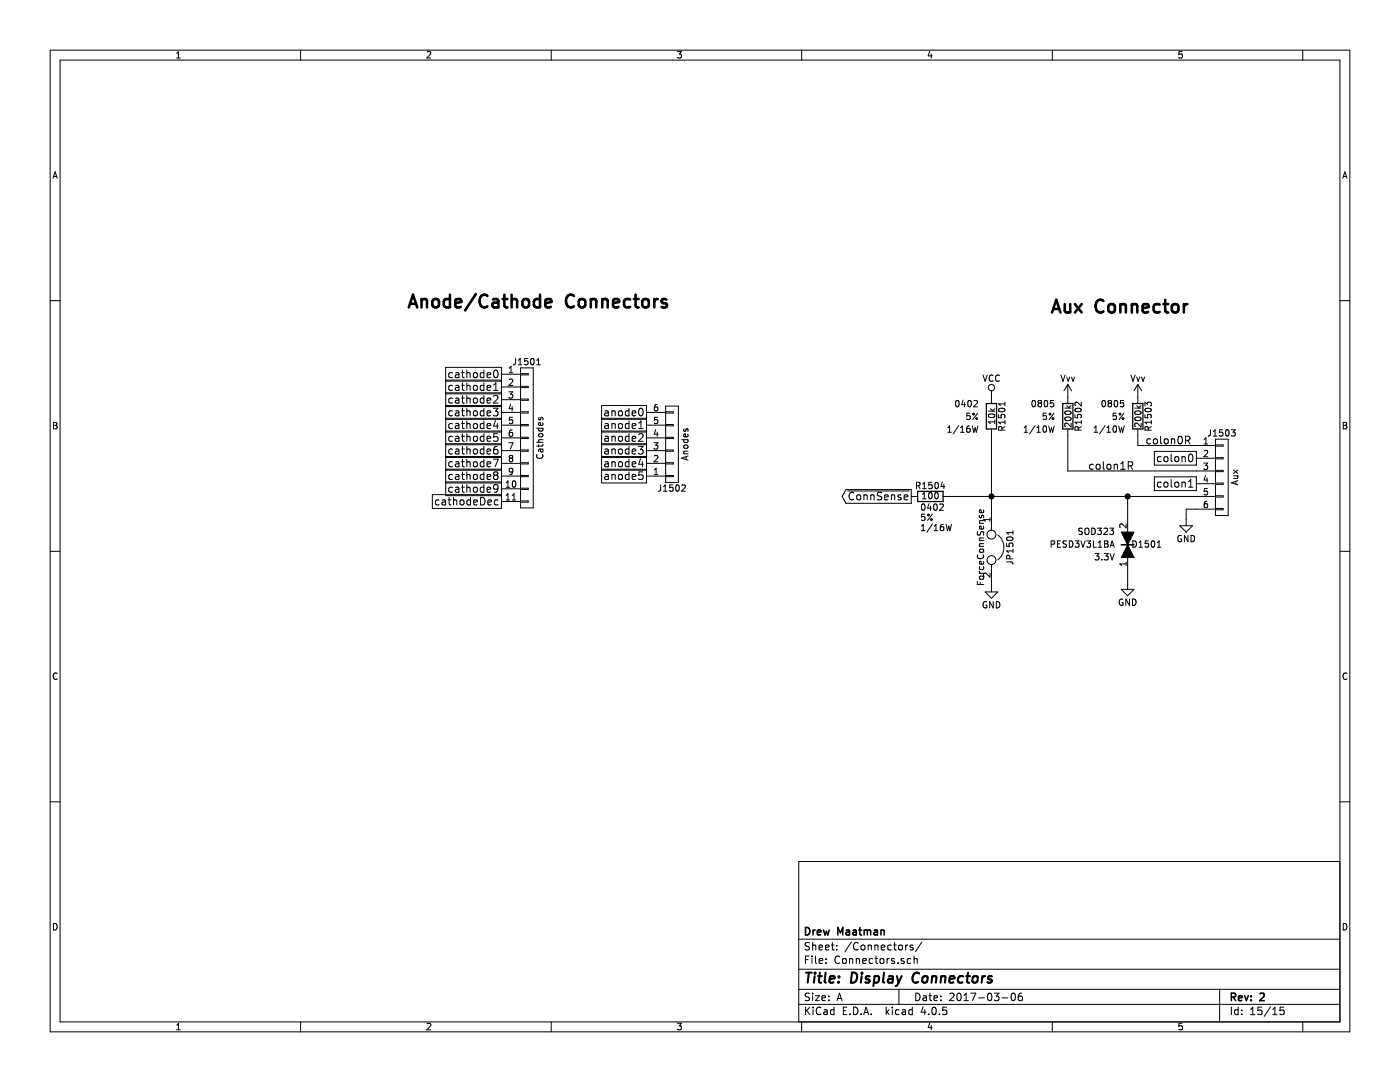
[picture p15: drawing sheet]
<svg xmlns="http://www.w3.org/2000/svg" width="279mm" height="216mm" viewBox="0 0 279 216" stroke-linecap="round" stroke-linejoin="round" font-family="sans-serif">
<g fill="none" stroke="#000" stroke-width=".2">
<path d="M10 10h259.4v195.9h-259.4zM12 12h255.4v191.9h-255.4zM35.3 11.6h.7M35.3 10.6l.3-.3v1.3M60 10v2M85.2 10.4l.5-.1 .3 .3-.8 1h.8M110 10v2M135.2 10.3h.8l-.4 .5h.3l.1 .2-.1 .5-.2 .1-.5-.1M160 10v2M185.5 10.2l-.3 1h.8M185.9 10.7v.9M210 10v2"/>
<path d="M235.9 10.3h-.6v.6l.1-.1h.5l.1 .5-.3 .3-.4-.1M260 10v2M10.6 35.6l.4-1.3 .4 1.3M10.7 35.2h.6M268 35.6l.4-1.3 .4 1.3M268.1 35.2h.6M10 60h2M267.4 60h2M89 76h11.1M89 78.4h11.1M89 75.8h11.1M89 78.6h11.1"/>
<path d="M90.3 74.4l-.4-.1-.3 .4v.4l.1 .2h.6M90.3 77l-.4-.1-.3 .3v.4l.1 .2h.6M90.3 79.5l-.4-.1-.3 .3v.5l.1 .2h.6M90.9 74.4h.6l.1 1M90.9 77h.6l.1 .9M90.9 79.5h.6l.1 .9M91.6 74.7l-.5 .1a.3 .3 0 0 0-.3 .3 .3 .3 0 0 0 .3 .3l.5-.1M91.6 77.2l-.5 .1a.3 .3 0 0 0-.3 .3 .3 .3 0 0 0 .3 .3l.5-.1M91.6 79.8l-.5 .1a.3 .3 0 0 0-.3 .2 .3 .3 0 0 0 .3 .3h.5M92.1 74.3h.6M92.1 79.4h.6M92.1 76.9h.6"/>
<path d="M92.3 73.8v1.4l.4 .2M92.3 76.4v1.3l.4 .2M92.3 78.9v1.3l.4 .2M93.2 74.5v-.1a.36 .36 0 0 1 .6 .2v.8M93.2 73.8v1.6M93.2 76.4v1.5M93.2 78.9v1.5M93.2 77a.36 .36 0 0 1 .6 .1v.8M93.2 79.6v-.1a.36 .36 0 0 1 .6 .2v.7M94.5 74.5l.3-.2 .4 .2 .1 .6-.2 .2-.3 .1-.3-.2zM94.5 77l.3-.1 .4 .1 .1 .6-.2 .2-.3 .1-.3-.2zM94.5 79.6l.3-.2 .4 .2 .1 .6-.2 .2h-.3l-.3-.1z"/>
<path d="M96.6 74.4l-.5-.1-.3 .4v.4l.2 .2h.6M96.6 77l-.5-.1-.3 .3v.4l.2 .2h.6M96.6 73.8v1.6M96.6 76.4v1.5M96.6 78.9v1.5M96.6 79.5l-.5-.1-.3 .3v.5l.2 .2h.6M97.2 74.9l.7-.2v-.3l-.5-.1-.2 .3 .1 .7h.6M97.2 77.4l.7-.2v-.2l-.5-.1-.2 .2 .1 .7h.6M97.2 79.9l.7-.1v-.3l-.5-.1-.2 .3 .1 .7h.6M98.5 79.1l.6-.2 .3 .4-.9 1.1h.9M98.5 77.9h.9M98.5 76.8l.5-.4v1.5"/>
<path d="M98.7 74l.2-.2a.81 .81 0 0 1 .5 .8 .81 .81 0 0 1-.5 .8l-.2-.2-.2-.4zM100.1 74.7h3.8M100.1 77.2h3.8M100.1 79.8h3.8M101.5 78.2h.8l-.4 .5 .4 .1v.5l-.2 .2-.6-.2M101.6 73.5l.4-.4v1.3M101.6 74.4h.7M101.6 75.7l.5-.1 .2 .4-.8 .9h.8M102.9 71.5l-.1 1.1-.4 .2M103.5 71.9l.3-.4v1.3M103.5 72.8h.7M103.9 74.5h1.5v.3h-1.5"/>
<path d="M103.9 79.6h1.5v.3h-1.5M103.9 77.1h1.5v.2h-1.5M103.9 73.4h2.5v27.9h-2.5zM105.3 71.5h-.6v.6l.2-.1 .4 .1v.6l-.1 .1-.5-.1M106 71.6l.2-.1a.67 .67 0 0 1 .4 .7 .67 .67 0 0 1-.4 .6l-.3-.5zM107.1 72.8h.7M107.1 71.9l.4-.4v1.3M192.2 79.8l-.3 .9h.8M196.2 74.8l.4 1.3 .4-1.3M197.9 78v2.5M198.2 74.9a.61 .61 0 0 0-.8 .5 .61 .61 0 0 0 .5 .7l.3-.1M199.4 74.9a.61 .61 0 0 0-.8 .5 .61 .61 0 0 0 .6 .7l.2-.1"/>
<path d="M210.3 79.9h-.6l-.1 .6 .2-.1 .5 .1v.6l-.2 .1-.5-.1M211.7 74.8l.4 1.3 .5-1.3M212.9 75.2l.3 .9 .3-.9M213.1 76.7v3.8M213.1 76.7l-.8 1.3M213.1 76.7l.8 1.3M213.8 75.2l.3 .9 .4-.9M224.2 79.9h-.6v.6l.1-.1 .5 .1v.6l-.1 .1-.5-.1M225.7 74.8l.4 1.3 .4-1.3M226.8 75.2l.4 .9 .3-.9M227.1 76.7l-.8 1.3M227.1 76.7v3.8"/>
<path d="M227.1 76.7l.7 1.3M227.8 75.2l.3 .9 .3-.9M10.7 84.9h.4M10.7 84.3h.4l.3 .2-.3 .4 .3 .2-.2 .5h-.5zM87.6 99.8l-.4-.1-.3 .4v.4l.1 .2h.6M88.3 99.8h.5l.1 1M89 81.1h11.1M89 83.5h11.1M89 86.2h11.1M89 88.5h11.1M89 91.3h11.1M89 80.9h11.1"/>
<path d="M89 83.7h11.1M89 86h11.1M89 88.7h11.1M89 91.1h11.1M89 93.8h11.1M89 93.6h11.1M89 96.4h11.1M89 96.2h11.1M89.4 99.7h.6M89.6 99.2v1.4l.4 .2M90.3 82h-.4l-.3 .3v.4l.1 .2h.6M90.3 84.6l-.4-.1-.3 .3v.4l.1 .2h.6"/>
<path d="M90.3 87.1l-.4-.1-.3 .4v.4l.1 .2h.6M90.3 89.7l-.4-.1-.3 .3v.4l.1 .2h.6M90.3 92.2l-.4-.1-.3 .3v.5l.1 .2h.6M90.3 94.7h-.4l-.3 .3v.4l.1 .2h.6M90.3 97.3l-.4-.1-.3 .3v.4l.1 .2h.6M90.5 99.9l.1-.1a.36 .36 0 0 1 .6 .2v.8M90.5 99.2v1.6M90.9 82h.6l.1 1M90.9 84.6h.6l.1 .9M90.9 87.1h.6l.1 1M90.9 89.7h.6l.1 .9M90.9 92.2h.6l.1 .9"/>
<path d="M90.9 94.7h.6l.1 1M90.9 97.3h.6l.1 .9M91.6 82.3l-.5 .1a.3 .3 0 0 0-.3 .3 .3 .3 0 0 0 .3 .3l.5-.1M91.6 84.9h-.5a.3 .3 0 0 0-.3 .3 .3 .3 0 0 0 .3 .3l.5-.1M91.6 87.4l-.5 .1a.3 .3 0 0 0-.3 .3 .3 .3 0 0 0 .3 .3l.5-.1M91.6 89.9l-.5 .1a.3 .3 0 0 0-.3 .3 .3 .3 0 0 0 .3 .3l.5-.1M91.6 92.5l-.5 .1a.3 .3 0 0 0-.3 .2 .3 .3 0 0 0 .3 .3h.5M91.6 95l-.5 .1a.3 .3 0 0 0-.3 .3 .3 .3 0 0 0 .3 .3l.5-.1M91.6 97.6h-.5a.3 .3 0 0 0-.3 .3 .3 .3 0 0 0 .3 .3l.5-.1M91.9 99.9l.2-.2 .4 .2 .1 .6-.1 .2-.4 .1-.2-.2zM92.1 84.5h.6M92.1 89.6h.6"/>
<path d="M92.1 82h.6M92.1 87h.6M92.1 92.1h.6M92.1 94.7h.6M92.1 97.2h.6M92.3 81.5v1.3l.4 .2M92.3 84v1.3l.4 .2M92.3 86.5v1.4l.4 .2M92.3 89.1v1.3l.4 .2M92.3 91.6v1.3l.4 .2M92.3 94.2v1.3l.4 .2M92.3 96.7v1.3l.4 .2"/>
<path d="M93.2 81.5v1.5M93.2 84v1.5M93.2 86.5v1.6M93.2 89.1v1.5M93.2 91.6v1.5M93.2 94.2v1.5M93.2 96.7v1.5M93.2 82.1v-.1a.36 .36 0 0 1 .6 .2v.8M93.2 84.7v-.1a.36 .36 0 0 1 .6 .1v.8M93.2 87.2v-.1a.36 .36 0 0 1 .6 .2v.8M93.2 89.7a.36 .36 0 0 1 .6 .1v.8M93.2 92.3v-.1a.36 .36 0 0 1 .6 .2v.7"/>
<path d="M93.2 94.8v-.1a.36 .36 0 0 1 .6 .2v.8M93.2 97.4v-.1a.36 .36 0 0 1 .6 .1v.8M93.9 99.8l-.4-.1-.3 .4v.4l.1 .2h.6M93.9 99.2v1.6M94.5 82.1l.3-.1 .4 .1 .1 .6-.2 .2-.3 .1-.3-.2zM94.5 84.7l.3-.2 .4 .2 .1 .5-.2 .2-.3 .1-.3-.1zM94.5 87.2l.3-.2 .4 .2 .1 .6-.2 .2-.3 .1-.3-.2zM94.5 89.7l.3-.1 .4 .1 .1 .6-.2 .2-.3 .1-.3-.2zM94.5 92.3l.3-.2 .4 .2 .1 .6-.2 .2h-.3l-.3-.1zM94.5 94.8l.3-.1 .4 .1 .1 .6-.2 .2-.3 .1-.3-.2zM94.5 97.4l.3-.2 .4 .2 .1 .5-.2 .2-.3 .1-.3-.1zM95.9 99.2a.77 .77 0 0 1 .9 .8 .77 .77 0 0 1-.9 .8z"/>
<path d="M96.6 81.5v1.5M96.6 84v1.5M96.6 86.5v1.6M96.6 89.1v1.5M96.6 91.6v1.5M96.6 94.2v1.5M96.6 96.7v1.5M96.6 82h-.5l-.3 .3v.4l.2 .2h.6M96.6 84.6l-.5-.1-.3 .3v.4l.2 .2h.6M96.6 87.1l-.5-.1-.3 .4v.4l.2 .2h.6M96.6 89.7l-.5-.1-.3 .3v.4l.2 .2h.6M96.6 92.2l-.5-.1-.3 .3v.5l.2 .2h.6"/>
<path d="M96.6 94.7h-.5l-.3 .3v.4l.2 .2h.6M96.6 97.3l-.5-.1-.3 .3v.4l.2 .2h.6M97.2 87.6l.7-.2v-.3l-.5-.1-.2 .3 .1 .7h.6M97.2 82.5l.7-.2v-.3h-.5l-.2 .2 .1 .7h.6M97.2 85l.7-.1v-.3l-.5-.1-.2 .2 .1 .7h.6M97.2 90.1l.7-.2v-.2l-.5-.1-.2 .2 .1 .7h.6M97.2 92.6l.7-.1v-.3l-.5-.1-.2 .3 .1 .7h.6M97.2 95.2l.7-.2v-.3h-.5l-.2 .2 .1 .7h.6M97.2 97.7l.7-.1v-.3l-.5-.1-.2 .2 .1 .7h.6M98.5 81.5h.9l-.5 .5 .3 .1 .2 .2-.1 .5-.2 .2h-.4l-.2-.2M98.5 91.6h1l-.7 1.5M98.8 94.8l-.3-.3 .3-.3h.4l.2 .3-.3 .3"/>
<path d="M98.8 94.8l-.3 .3v.3l.3 .3h.3l.3-.3v-.3l-.3-.3M98.8 94.8h.3M98.9 83.9l-.4 1.1h1M99.2 89.1l-.4 .1a.99 .99 0 0 0 0 1.4l.5-.2 .1-.5-.3-.2h-.3l-.3 .2M99.2 84.5v1M99.3 86.5h-.7l-.1 .8 .2-.2 .5 .1 .2 .6-.3 .3-.6-.2M99.4 97.4l-.3 .2h-.3l-.3-.2 .1-.5 .5-.2a.96 .96 0 0 1-.1 1.5h-.3M99.4 99.8l-.4-.1-.3 .4v.4l.1 .2h.6M100.1 98.7h-13.8v2.7h13.8v-28.1h-11.1v25.6h11.1M100.1 82.3h3.8M100.1 84.8h3.8M100.1 87.4h3.8"/>
<path d="M100.1 89.9h3.8M100.1 92.5h3.8M100.1 95h3.8M100.1 97.5h3.8M101 97.2h.7M101 96.3l.4-.3v1.2M101 98.9l.4-.4v1.3M101 99.8h.7M101.5 88.3h.9l-.5 1.3M101.9 91.4l-.3-.2 .3-.3 .4 .1v.2l-.2 .2M101.9 91.4l-.3 .3 .1 .3 .2 .2h.2l.2-.3v-.4l-.2-.1M101.9 91.4h.2"/>
<path d="M101.9 80.6l-.3 1h.8M102.2 85.8l-.3 .1-.2 .2-.1 .7 .3 .3 .4-.2v-.4l-.1-.2h-.3l-.3 .2M102.2 81.1v.9M102.2 99.8h.7M102.2 98.9l.4-.4v1.3M102.3 83.3h-.6l-.1 .5 .2-.1 .5 .1v.6l-.2 .1-.5-.1M102.3 94l-.2 .2h-.2l-.3-.2 .1-.5 .4-.1 .2 .2a.84 .84 0 0 1-.3 1.1h-.3M102.3 96.1l.2-.1a.67 .67 0 0 1 .5 .6 .67 .67 0 0 1-.5 .6l-.3-.5zM103.9 97.4h1.5v.3h-1.5M103.9 89.8h1.5v.2h-1.5M103.9 94.9h1.5v.2h-1.5M103.9 99.9h1.5v.3h-1.5"/>
<path d="M103.9 82.2h1.5v.2h-1.5M103.9 84.7h1.5v.3h-1.5M103.9 87.2h1.5v.3h-1.5M103.9 92.3h1.5v.3h-1.5M107.1 88.3h1.3M107.1 85.4h1.3M107.2 90.7a.61 .61 0 0 0 .4 .8 .61 .61 0 0 0 .8-.6l-.2-.2M107.5 88.7v.5M107.6 86.6l.5-.1 .3 .4-.3 .3h-.4l-.2-.3zM107.6 85.4l-.1 .4 .2 .2 .6-.1v-.5M107.6 83.3l-.1 .3 .2 .2 .2-.1 .1-.4h.3v.5M107.8 89.6l.3 .6 .3-.2-.1-.4"/>
<path d="M108.3 84.4l.1 .3-.2 .2-.6-.1v-.4l.2-.1 .1 .6M108.4 89.6l-.8 .1v.4M108.4 87.7l-.8 .1-.1 .3 .1 .2M108.4 88.7l-.2 .3h-1.1M120.1 83.5h8.9M120.1 86.2h8.9M120.1 88.5h8.9M120.1 91.3h8.9M120.1 80.9h8.9v15.5h-8.9zM120.1 83.7h8.9M120.1 86h8.9M120.1 88.7h8.9"/>
<path d="M120.1 91.1h8.9M120.1 93.8h8.9M120.1 93.6h8.9M120.8 84.6h.5l.1 .9M120.8 89.7h.5l.1 .9M120.8 82h.5l.1 1M120.8 87.1h.5l.1 1M120.8 92.2h.5l.1 .9M120.8 94.7h.5l.1 1M121.4 84.9h-.5a.3 .3 0 0 0-.2 .3 .3 .3 0 0 0 .2 .3l.5-.1M121.4 89.9l-.5 .1a.3 .3 0 0 0-.2 .3 .3 .3 0 0 0 .2 .3l.5-.1M121.4 82.3l-.5 .1a.3 .3 0 0 0-.2 .3 .3 .3 0 0 0 .2 .3l.5-.1"/>
<path d="M121.4 95l-.5 .1a.3 .3 0 0 0-.2 .3 .3 .3 0 0 0 .2 .3l.5-.1M121.4 87.4l-.5 .1a.3 .3 0 0 0-.2 .3 .3 .3 0 0 0 .2 .3l.5-.1M121.4 92.5l-.5 .1a.3 .3 0 0 0-.2 .2 .3 .3 0 0 0 .2 .3h.5M122.1 84.7l.1-.1a.36 .36 0 0 1 .6 .1v.8M122.1 89.7h.1a.36 .36 0 0 1 .6 .1v.8M122.1 82.1l.1-.1a.36 .36 0 0 1 .6 .2v.8M122.1 87.2l.1-.1a.36 .36 0 0 1 .6 .2v.8M122.1 92.3l.1-.1a.36 .36 0 0 1 .6 .2v.7M122.1 94.8l.1-.1a.36 .36 0 0 1 .6 .2v.8M122.1 82v1M122.1 84.5v1M122.1 87v1.1"/>
<path d="M122.1 89.6v1M122.1 92.1v1M122.1 94.7v1M123.5 84.7l.2-.2 .5 .2v.5l-.1 .2-.4 .1-.2-.1zM123.5 89.7l.2-.1 .5 .1v.6l-.1 .2-.4 .1-.2-.2zM123.5 82.1l.2-.1 .5 .1v.6l-.1 .2-.4 .1-.2-.2zM123.5 87.2l.2-.2 .5 .2v.6l-.1 .2-.4 .1-.2-.2zM123.5 92.3l.2-.2 .5 .2v.6l-.1 .2h-.4l-.2-.1zM123.5 94.8l.2-.1 .5 .1v.6l-.1 .2-.4 .1-.2-.2zM125.5 89.7l-.4-.1-.3 .3v.4l.1 .2h.6M125.5 87.1l-.4-.1-.3 .4v.4l.1 .2h.6M125.5 94.7h-.4l-.3 .3v.4l.1 .2h.6"/>
<path d="M125.5 92.2l-.4-.1-.3 .3v.5l.1 .2h.6M125.5 84.6l-.4-.1-.3 .3v.4l.1 .2h.6M125.5 82h-.4l-.3 .3v.4l.1 .2h.6M125.5 81.5v1.5M125.5 84v1.5M125.5 86.5v1.6M125.5 89.1v1.5M125.5 91.6v1.5M125.5 94.2v1.5M126.2 85l.7-.1-.1-.3-.4-.1-.2 .2v.7h.6M126.2 90.1l.7-.2-.1-.2-.4-.1-.2 .2v.7h.6M126.2 82.5l.7-.2-.1-.3h-.4l-.2 .2v.7h.6"/>
<path d="M126.2 87.6l.7-.2-.1-.3-.4-.1-.2 .3v.7h.6M126.2 92.6l.7-.1-.1-.3-.4-.1-.2 .3v.7h.6M126.2 95.2l.7-.2-.1-.3h-.4l-.2 .2v.7h.6M127.4 89.1h.9l-.5 .6h.4l.1 .2v.5l-.3 .2h-.4l-.2-.2M127.5 85.5h.8M127.5 86.7l.5-.2 .3 .5-.9 1.1h.9M127.5 84.4l.4-.4v1.5M127.6 81.6l.2-.1a.81 .81 0 0 1 .6 .7 .81 .81 0 0 1-.6 .8l-.2-.2-.1-.4zM127.8 91.5l-.3 1.1h.9M128.2 92.1v1M128.3 94.2h-.8v.7l.2-.2 .5 .1 .1 .6-.3 .3-.5-.2M129 82.3h3.8"/>
<path d="M129 84.8h3.8M129 87.4h3.8M129 89.9h3.8M129 92.5h3.8M129 95h3.8M130.5 88.3h.8l-.4 .5 .3 .1v.6l-.1 .1-.6-.1M130.6 91l.5-.1 .2 .3-.8 1h.8M130.6 94.7h.7M130.6 93.8l.3-.4v1.3M130.9 85.7l-.3 .9h.7M131.2 80.7l-.4 .1-.2 .2v.7l.2 .3 .4-.1 .1-.5-.1-.1-.4-.1-.2 .2M131.2 86.2v.9"/>
<path d="M131.2 83.3h-.6v.5l.2-.1 .4 .1v.6l-.1 .1-.5-.1M131.9 96.7l-.1 1.1-.4 .2M132.4 97.1l.4-.4v1.3M132.4 98h.7M132.8 89.8h1.6v.2h-1.6M132.8 94.9h1.6v.2h-1.6M132.8 92.3h1.6v.3h-1.6M132.8 87.2h1.6v.3h-1.6M132.8 84.7h1.6v.3h-1.6M132.8 82.2h1.6v.2h-1.6M132.8 81h2.6v15.3h-2.6zM134.3 96.7h-.6l-.1 .6 .2-.1 .5 .1v.6l-.2 .1-.5-.1"/>
<path d="M135 96.9l.1-.2a.67 .67 0 0 1 .5 .7 .67 .67 0 0 1-.5 .6l-.3-.5zM136 87.7h1.3M136.1 96.9l.5-.2 .2 .4-.8 .9h.8M136.4 90.6h.9M136.5 87.7l-.1 .4 .3 .2 .5-.1v-.5M136.5 85.6l-.1 .3 .2 .2 .2-.1 .1-.4h.3v.5M136.6 88.9l.5-.1 .2 .4-.2 .3-.5-.1-.2-.2zM136.9 91.1v.6M137.2 86.6l.1 .4-.2 .2-.6-.1v-.5h.3l.1 .6M137.3 90l-.8 .1-.1 .3 .2 .2M137.3 91l-1.3 .4 1.3 .4M168.8 97.7h13.1v2.7h-13.1l-.7-1.3z"/>
<path d="M169.2 98h12.3M170.4 98.4a.72 .72 0 0 0-1 .5 .72 .72 0 0 0 .7 .8l.3-.1M171 98.9l.3-.2 .4 .2 .1 .6-.2 .2h-.3l-.3-.1zM172.4 98.9l.1-.1a.36 .36 0 0 1 .6 .2v.7M172.4 98.7v1M173.8 98.9l.1-.1a.36 .36 0 0 1 .5 .2v.7M173.8 98.7v1M176 98.3a.62 .62 0 0 0-.8 .1v.4l.7 .4v.4a.62 .62 0 0 1-.8 .1M176.5 99.2l.8-.1-.1-.3-.4-.1-.3 .3 .1 .7h.6M177.9 98.9l.1-.1a.36 .36 0 0 1 .6 .2v.7M177.9 98.7v1M179.8 98.8l-.4-.1-.2 .3 .1 .2 .5 .1v.4h-.6"/>
<path d="M180.4 99.2l.8-.1-.1-.3-.4-.1-.3 .3 .1 .7h.6M181.9 99.1h1.2M182.9 96.9l.6-.1 .1-.5-.7-.1v1.3M183.2 96.9l.4 .6M184.1 99.5h.7M184.1 98.6l.4-.3v1.2M184.1 97.5h.7M184.1 96.6l.4-.4v1.3M185.4 98.4l.2-.1a.67 .67 0 0 1 .4 .6 .67 .67 0 0 1-.4 .6l-.3-.4zM186 96.2h-.6l-.1 .6 .2-.1 .5 .1v.6l-.2 .1-.5-.1M186.6 98.4l.2-.1a.67 .67 0 0 1 .5 .6 .67 .67 0 0 1-.5 .6l-.3-.4zM186.7 96.3l.1-.1a.67 .67 0 0 1 .5 .7 .67 .67 0 0 1-.5 .6l-.2-.5z"/>
<path d="M188.1 96.2l-.3 .9h.7M188.2 99.1h54.4M188.4 96.6v.9M189.2 86.3h.7M189.2 85.3l.3-.3v1.3M190.8 80l.2-.1a.67 .67 0 0 1 .4 .6 .67 .67 0 0 1-.4 .7l-.3-.5zM191.3 84.9l-1.1 1.7M191.7 86.3h.7M191.7 85.3l.3-.3v1.3M192.5 80.3v.9M193.2 80l.2-.1a.67 .67 0 0 1 .5 .6 .67 .67 0 0 1-.5 .7l-.3-.5zM193.5 85h-.4l-.1 .3-.1 .7 .2 .3 .5-.2v-.4l-.1-.2h-.4l-.2 .2"/>
<path d="M193.6 82.4h-.6l-.1 .6 .2-.1 .5 .1v.6l-.2 .1-.5-.1M194.1 85l.3 1.3 .2-1 .2 1 .3-1.3M194.2 82.5h.2v.3h-.2zM194.4 80l.4-.1 .3 .4-.8 .9h.8M194.8 83.4h.2v.2h-.2zM195.1 82.4l-1 1.3M197.3 82h1.2M197.3 82.8a.76 .76 0 0 1 1.2 .2 .74 .74 0 0 1-1.2-.1zM197.7 81.6l.4 .4M197.9 85.6v20.2M198.5 83.8v.7M198.5 84.2h-1.2l.3 .3"/>
<path d="M198.5 81.6l-.5 .3M199.3 82.7v.6l.6 .1-.1-.2 .1-.5h.5l.2 .2-.2 .5M199.4 81.6a.69 .69 0 0 1 1.2 .3 .74 .74 0 0 1-1.3-.1zM199.9 85.8v-.6h-.5l-.1 .6h1.3M200.6 84.3h-1.3l.3 .3M200.6 85.1l-.7 .4M200.6 80.2v.7M200.6 83.9v.7M200.6 80.6h-1.3l.3 .3M204.4 86.3h.7M204.4 85.3l.3-.3v1.3M206 80l.2-.1a.67 .67 0 0 1 .5 .6 .67 .67 0 0 1-.5 .7l-.3-.5z"/>
<path d="M206.6 84.9l-1.1 1.7M206.9 86.3h.7M206.9 85.3l.4-.3v1.3M207.4 80.4h.2M207.4 80.4l-.2 .3v.4l.2 .1h.2l.3-.3-.1-.3-.2-.2M207.4 80.4l-.2-.2 .2-.3 .4 .1 .1 .2-.3 .2M208.3 85.1l.1-.1a.67 .67 0 0 1 .5 .6 .67 .67 0 0 1-.5 .7l-.2-.5zM208.5 80l.2-.1a.67 .67 0 0 1 .4 .6 .67 .67 0 0 1-.4 .7l-.3-.5zM208.8 82.4h-.6v.6l.1-.1 .5 .1v.6l-.2 .1-.4-.1M209.3 85l.3 1.3 .3-1 .2 1 .3-1.3M209.4 82.5h.3v.3h-.3zM210 83.4h.3v.2h-.3z"/>
<path d="M210.3 82.4l-.9 1.3M212.5 81.4h1.3M212.5 82.2a.76 .76 0 0 1 1.3 .2 .74 .74 0 0 1-1.3-.1zM212.5 83.4a.76 .76 0 0 1 1.3 .2 .74 .74 0 0 1-1.3-.1zM212.9 80.9l.5 .5M213.1 85.6v8.4h29.5M213.8 84.4v.8l-.9-.8-.4 .3 .1 .4M213.8 80.9l-.5 .4M214.5 82.7v.6l.6 .1-.1-.2 .1-.5h.6l.1 .2-.1 .5M214.6 81.6a.76 .76 0 0 1 1.2 .3 .74 .74 0 0 1-1.3-.1zM215.2 85.8l-.1-.6h-.5l-.1 .6h1.3M215.8 85.1l-.6 .4"/>
<path d="M215.8 80.2v.8l-.9-.8-.4 .3 .1 .4M215.8 83.9v.7M215.8 84.3h-1.3l.4 .3M218.2 92.7l-.4-.1-.4 .3v.5l.2 .2h.6M218.4 86.3h.7M218.4 85.3l.3-.3v1.3M218.8 92.8l.2-.2 .5 .2 .1 .6-.2 .2h-.4l-.2-.1zM220 80l.2-.1a.67 .67 0 0 1 .4 .6 .67 .67 0 0 1-.4 .7l-.3-.5zM220.2 92.1v1.3l.2 .2M220.5 84.9l-1 1.7M220.9 86.3h.7M220.9 85.3l.4-.3v1.3"/>
<path d="M221 92.8l.2-.2 .4 .2 .1 .6-.1 .2h-.4l-.2-.1zM221.4 80.4h.2M221.4 80.4l-.3-.2 .3-.3 .4 .1v.2l-.2 .2M221.4 80.4l-.3 .3 .1 .4 .2 .1h.2l.2-.3v-.3l-.2-.2M222.2 85.1l.2-.1a.67 .67 0 0 1 .5 .6 .67 .67 0 0 1-.5 .7l-.3-.5zM222.4 92.8v-.1a.36 .36 0 0 1 .6 .2v.7M222.4 92.6v1M222.5 80l.1-.1a.67 .67 0 0 1 .5 .6 .67 .67 0 0 1-.5 .7l-.2-.5zM222.8 82.4h-.6l-.1 .6 .2-.1 .5 .1v.6l-.2 .1-.5-.1M223.3 85l.3 1.3 .2-1 .3 1 .3-1.3M223.4 82.5h.2v.3h-.2zM223.6 93.6h.9"/>
<path d="M223.6 92.6l.5-.5v1.5M224 83.4h.2v.2h-.2zM224.3 82.4l-1 1.3M225 99.1v18.5M225.2 92.9h.7l.2-.3-.1-.3-.2-.2h-.6v1.5M225.6 92.9l.5 .7M226.5 81.4h1.2M226.5 82.2a.76 .76 0 0 1 1.2 .2 .74 .74 0 0 1-1.2-.1zM226.5 83.4a.76 .76 0 0 1 1.2 .2 .74 .74 0 0 1-1.2-.1zM226.9 80.9l.5 .5M227.1 85.6v3.3h15.5M227.7 84.4v.8l-.9-.8-.3 .3 .1 .4"/>
<path d="M227.7 80.9l-.4 .4M228.5 82.7v.6l.6 .1-.1-.2 .1-.5h.5l.2 .2-.2 .5M228.5 81v-.8l.5 .5 .1-.4h.5l.2 .2-.2 .5M228.5 81.6a.76 .76 0 0 1 1.3 .3 .74 .74 0 0 1-1.3-.1zM229.2 85.8l-.1-.6h-.5l-.1 .6h1.3M229.6 87.6h-.4l-.3 .3v.4l.1 .2h.6M229.8 84.3h-1.3l.4 .3M229.8 85.1l-.6 .4M229.8 83.9v.7M230.3 87.7l.2-.1 .4 .1 .1 .6-.2 .2-.3 .1-.2-.2zM230.4 90.1h8.4v2.7h-8.4zM230.4 95.1h8.4v2.8h-8.4z"/>
<path d="M231.6 87v1.4l.3 .2M231.7 91.2l-.4-.1-.3 .3v.4l.1 .2h.6M231.7 96.3l-.4-.1-.3 .3v.4l.1 .2h.6M232.4 96.3l.2-.1 .4 .1 .1 .6-.2 .2-.3 .1-.2-.1zM232.4 87.7l.2-.1 .5 .1v.6l-.1 .2-.4 .1-.2-.2zM232.4 91.2l.4-.1 .3 .3v.4l-.3 .3-.4-.1-.1-.2zM233.7 90.6v1.3l.3 .2M233.7 95.7v1.3l.3 .2M233.8 87.7l.1-.1a.36 .36 0 0 1 .5 .2v.8M233.8 87.6v1M234.5 91.3l.2-.2 .5 .2 .1 .5-.2 .2-.4 .1-.2-.1zM234.5 96.3l.2-.1 .5 .1 .1 .6-.2 .2-.4 .1-.2-.1z"/>
<path d="M235.2 87.2l.3-.2a.81 .81 0 0 1 .5 .8 .81 .81 0 0 1-.5 .8l-.3-.2-.1-.4zM235.9 91.3l.1-.1a.36 .36 0 0 1 .6 .1v.8M235.9 91.1v1M235.9 96.2v1M235.9 96.3h.1a.36 .36 0 0 1 .6 .1v.8M236.6 87.9l.7-.1 .2-.2-.1-.4-.2-.2h-.6v1.6M237 87.9l.5 .7M237.2 97.2h.9M237.2 96.1l.4-.4v1.5M237.3 90.8l.3-.2a.81 .81 0 0 1 .5 .8 .81 .81 0 0 1-.5 .7l-.3-.1-.1-.5zM238.8 91.4h3.8M238.8 96.5h3.8"/>
<path d="M240.2 92.4h.8l-.4 .5 .4 .1v.5l-.2 .2-.6-.2M240.3 87.7l.4-.4v1.3M240.3 88.6h.7M240.3 90l.5-.1 .2 .3-.8 .9h.8M240.6 94.9l-.3 .9h.8M240.9 95.4v.8M241 97.5h-.6l-.1 .6 .2-.1 .5 .1v.5l-.2 .2-.5-.2M241.6 85.8l-.1 1-.4 .2M242.1 87h.7M242.1 86.1l.4-.3v1.2M242.6 91.3h1.5v.3h-1.5M242.6 88.8h1.5v.2h-1.5"/>
<path d="M242.6 93.9h1.5v.2h-1.5M242.6 87.6h2.5v15.3h-2.5zM242.6 96.4h1.5v.2h-1.5M242.6 98.9h1.5v.3h-1.5M244 85.8h-.6v.5l.1-.1 .5 .1v.6l-.2 .1-.4-.1M244.7 85.9l.2-.1a.67 .67 0 0 1 .4 .6 .67 .67 0 0 1-.4 .6l-.3-.5zM245.7 85.8h.8l-.4 .4 .4 .1v.6l-.2 .1-.6-.1M246.2 94.9h.8M246.2 93.8l.8 .7M246.7 96v.6M246.9 94.9l.1 .2v.3l-.8 .1M247 95.9l-1.2 .4 1.2 .4"/>
<path d="M247 93.8l-.8 .7M268.1 84.9h.4M268.1 84.3h.4l.3 .2-.3 .4 .3 .2-.2 .5h-.5zM10 110h2M88.9 100.1l-.5 .1a.3 .3 0 0 0-.2 .3 .3 .3 0 0 0 .2 .3l.5-.1M94.5 100.3l.8-.2-.1-.3-.4-.1-.3 .3 .1 .7h.6M97.4 100.3l.7-.2-.1-.3-.4-.1-.2 .3v.7h.6M100.1 100.1h3.8M183.9 105.9h.7M183.9 105l.4-.4v1.3M184 100.7l.2-.1a.67 .67 0 0 1 .4 .6 .67 .67 0 0 1-.4 .6l-.3-.5zM184.6 102.6h-.7v.6l.2-.1 .5 .1v.5l-.2 .2-.5-.2"/>
<path d="M185.2 102.6h.2v.3h-.2zM185.4 100.5l-.3 .9h.8M185.7 101v.8M185.8 103.6h.2v.2h-.2zM186.1 104.5l-1.1 1.7M186.1 102.6l-1 1.3M186.4 105.9h.7M186.4 105l.4-.4v1.3M186.4 100.7l.2-.1a.67 .67 0 0 1 .5 .6 .67 .67 0 0 1-.5 .6l-.3-.5zM187.6 100.7l.4-.1 .3 .3-.8 .9h.8M188.2 104.6l-.3 .1-.2 .2v.7l.2 .3 .4-.1 .1-.5-.2-.1-.3-.1-.2 .2M188.8 104.6l.3 1.3 .3-.9 .2 .9 .3-1.3"/>
<path d="M195 116v.6h1.3M195.1 106.1l-.1 .5 .3 .2 .3-.1 .2-.6h.4l.1 .2-.1 .5M195.1 110.7a.61 .61 0 0 0 .5 .8 .61 .61 0 0 0 .7-.6l-.1-.2M195.5 107.9h.8M195.5 114l.2 .4M195.5 114.4h.8M195.5 109h.8M195.5 104.4h.8M195.5 115.1l.6-.2 .2 .5-.2 .2h-.4l-.2-.2zM195.5 102.8v.3l.1 .2h.2l.1-.5h.3v.5M195.5 109.7l.6-.1 .2 .4-.2 .2h-.4l-.2-.2zM195.5 113.1v.3l.2 .3 .5-.1v-.5"/>
<path d="M195.6 116.2v.4M196.2 101.8l.1 .3-.2 .2h-.6v-.5l.3-.1 .1 .6M196.2 105l.1 .4-.2 .2-.6-.1v-.5h.3l.1 .6M196.2 112l.1 .4-.2 .2-.6-.1v-.5h.3l.1 .6M196.3 103.9h-.8v.3l.1 .2M196.3 107.3l-.8 .1v.3l.1 .2M196.3 108.5h-.8v.3l.1 .2M196.6 118.1h2.5l-1.2 1.3zM197.6 103.3v.7M197.6 114.4v.8l-1-.8-.3 .2 .1 .5M197.6 103.7h-1.3l.3 .3M197.9 112.6v5.5"/>
<path d="M199.1 106.7a3.1 3.1 0 0 1 0 5M200.9 112.1l1.1 .1 .2 .4M200.9 108.4v.6l.6 .1-.1-.2 .1-.5h.5l.2 .2-.2 .5M200.9 107.3a.76 .76 0 0 1 1.3 .3 .74 .74 0 0 1-1.3-.2zM201.5 111.5v-.6l-.5-.1-.1 .7h1.3M202.2 105.9v.7M202.2 109.6v.7M202.2 109.9h-1.3l.3 .4M202.2 106.3h-1.3l.3 .3M209.8 108.6l.6-.1v-.5l-.6-.1v1.3M211 108.5h.5M211.7 107.9h-.7v1.3h.7"/>
<path d="M212.9 108l-.5-.1-.3 .3 .1 .3 .6 .2v.4l-.2 .1-.5-.1M213.4 107.9a.64 .64 0 0 1 .7 .7 .64 .64 0 0 1-.7 .6zM214.6 107.9h.7l-.4 .5 .4 .1v.6l-.2 .1-.5-.1M215.7 107.9l.4 1.3 .5-1.3M216 105.4h-.5l-.2 .2 .1 .3 .6 .3v.3l-.2 .2-.5-.1M216.6 105.6l.2-.2h.4a.83 .83 0 0 1-.2 1.3 .44 .44 0 0 1-.5-.5zM216.9 107.9h.8l-.5 .5 .4 .1v.6l-.2 .1-.5-.1M217.9 105.4a.64 .64 0 0 1 .7 .6 .64 .64 0 0 1-.7 .7zM218.2 107.9v1.3h.6M218.5 110.5h.8l-.4 .4 .4 .1v.6l-.2 .1-.6-.1M219 105.4h.8l-.4 .5 .4 .1v.5l-.2 .2-.6-.2M219.2 109.2h.7"/>
<path d="M219.2 108.3l.3-.4v1.3M219.9 111.6v.1M220.3 105.5l.5-.1 .2 .3-.8 1h.8M220.4 110.5h.8l-.5 .4 .4 .1v.6l-.2 .1-.5-.1M220.4 107.9h.5l.2 .3-.2 .3 .2 .1 .1 .3-.3 .3h-.5zM220.4 108.5h.5M221.5 105.4h.7l-.4 .5 .4 .1v.5l-.2 .2-.5-.2M221.5 110.5l.4 1.2 .5-1.2M221.5 109.2l.4-1.3 .5 1.3M221.7 108.8h.5M223.8 117.6h2.5l-1.3 1.3zM224.1 119.6a.59 .59 0 0 0-.7 .6 .59 .59 0 0 0 .7 .5v-.5h-.2"/>
<path d="M224.7 104.5v.8l-.9-.8-.3 .3 .1 .5M224.7 112.2v.7M224.7 112.5h-1.2l.3 .4M225.4 119.5v1.3l-.7-1.3v1.3M226 119.5a.64 .64 0 0 1 .7 .7 .64 .64 0 0 1-.7 .6zM226.1 107.9a.64 .64 0 0 1 .7 .7 .64 .64 0 0 1-.7 .6zM227.3 109.2h.7M227.3 108.3l.4-.4v1.3M229.2 107.9h-.6l-.1 .6 .2-.1 .5 .1v.6l-.2 .1-.5-.1M229.8 108l.2-.1a.67 .67 0 0 1 .5 .7 .67 .67 0 0 1-.5 .6l-.3-.5zM231 109.2h.7M231 108.3l.3-.4v1.3"/>
<path d="M235.5 104.9h2.5l-1.3 1.3zM235.8 106.9a.59 .59 0 0 0-.8 .6 .59 .59 0 0 0 .8 .5v-.5h-.2M237.1 106.8v1.3l-.7-1.3v1.3M237.7 106.8a.64 .64 0 0 1 .7 .7 .64 .64 0 0 1-.7 .6zM240.9 100l-.4 .1-.1 .2-.1 .7 .2 .3 .5-.1v-.5l-.1-.1-.4-.1-.2 .2M242.6 101.5h1.5v.2h-1.5M242.6 101.6h-5.9v3.3M267.4 110h2M11.4 134.4a.62 .62 0 0 0-.8 .4 .62 .62 0 0 0 .6 .8l.2-.1M196.9 120.1a.59 .59 0 0 0-.7 .6 .59 .59 0 0 0 .7 .5l.1-.4h-.3M198.2 120v1.3l-.7-1.3v1.3M198.8 120a.64 .64 0 0 1 .8 .7 .64 .64 0 0 1-.8 .6z"/>
<path d="M268.8 134.4a.62 .62 0 0 0-.8 .4 .62 .62 0 0 0 .6 .8l.2-.1M10 160h2M267.4 160h2M267.4 171.9h-108v32M10.7 184.3a.65 .65 0 0 1 .7 .6 .65 .65 0 0 1-.7 .7zM159.4 197.4h108M159.4 193.4h108M159.4 187.4h108M160.8 191.5h.5M161.5 190.8h-.7v1.5M161.5 198.2h-.5l-.3 .3 .1 .3 .7 .3v.4l-.2 .2-.6-.1M161.5 188.1h-.5l-.3 .2 .1 .3 .7 .4v.4l-.2 .2-.6-.1"/>
<path d="M162.1 190.8v.1M162.1 191.3v1M162.2 188.1v1.5M162.2 198.2v.1M162.2 198.7v1M162.2 188.7l.2-.1h.4v1M162.7 198.7h.8l-.8 1h.8M162.8 190.8v1.2l.2 .3M163.4 189.1l.8-.2-.1-.3h-.4l-.3 .2 .1 .7h.6M163.5 191.8l.7-.2-.1-.3h-.4l-.2 .2 .1 .7h.5M164 199.2l.7-.2v-.2l-.4-.1-.3 .2 .1 .7h.6M164.7 189.1l.8-.2-.1-.3h-.4l-.3 .2 .1 .7h.6"/>
<path d="M164.8 192.1v.2M164.8 191.3v.2M165.4 199.5v.2M165.4 198.8v.1M165.9 188.6h.6M166.1 188.1v1.3l.4 .2M167 188.6v.2M167 189.4v.2M167.1 199.7l.4-1.5 .5 1.5M167.2 199.2h.7M167.6 190.9a.71 .71 0 0 0-1 .5 .71 .71 0 0 0 .7 .9l.3-.2M168.2 191.4l.2-.1 .4 .1 .1 .6-.1 .2-.4 .1-.2-.2z"/>
<path d="M169.5 191.4l.2-.1h.4l.1 1M169.5 191.3v1M169.9 188l-1.3 1.9M170.9 191.4l.2-.1h.4v1M170.9 191.3v1M171.3 188.2a.71 .71 0 0 0-1 .5 .71 .71 0 0 0 .7 .9l.3-.2M171.9 188.7l.2-.1 .4 .1 .1 .6-.1 .2-.4 .1-.2-.2zM172.2 191.8l.7-.2-.1-.3h-.4l-.2 .2v.7h.6M173.3 188.7l.2-.1h.3l.1 1M173.3 188.6v1M174.2 191.3h-.5l-.2 .2v.6l.2 .2 .5-.1M174.6 188.7l.2-.1h.4v1"/>
<path d="M174.6 188.6v1M174.6 191.3h.6M174.8 190.8v1.2l.4 .3M175.7 191.4l.2-.1 .4 .1 .1 .6-.1 .2-.4 .1-.2-.2zM175.9 189.1l.7-.2-.1-.3h-.4l-.2 .2v.7h.6M177 191.3v1M177.5 191.3l-.5 .2M177.9 188.6h-.5l-.2 .2v.6l.2 .2 .5-.1M178.3 188.6h.6M178.5 191.3a.37 .37 0 0 0-.6 .2l.1 .2 .5 .1 .1 .2-.3 .3-.4-.1M178.5 188.1v1.3l.4 .2M179.2 192.1v.2"/>
<path d="M179.4 188.7l.2-.1 .4 .1 .1 .6-.1 .2-.4 .1-.2-.2zM179.4 197.4v3M180.4 191.3a.37 .37 0 0 0-.6 .2l.1 .2 .5 .1 .1 .2-.2 .3-.5-.1M180.7 188.6v1M181.2 188.6l-.5 .2M181.8 191.3h-.5l-.2 .2v.6l.2 .2 .5-.1M182.2 188.6a.37 .37 0 0 0-.6 .2l.1 .2 .5 .1 .1 .2-.3 .3-.4-.1M182.4 191.4l.2-.1h.4l.1 1M182.4 190.8v1.5M182.8 198.2a.76 .76 0 0 1 .8 .7 .76 .76 0 0 1-.8 .8zM184 188l-1.3 1.9M184.3 198.8h.5l.1 .9"/>
<path d="M184.9 199l-.5 .1-.2 .2 .2 .4 .5-.1M185.4 198.7h.6M185.6 198.2v1.3l.4 .2M186.4 199.2l.7-.2-.1-.2-.4-.1-.2 .2 .1 .7h.5M187.8 199.5v.2M187.8 198.8v.1M189.5 198.3l.6-.1 .3 .4-.9 1.1h.9M191.2 198.2h.1a.8 .8 0 0 1 .5 .7 .8 .8 0 0 1-.5 .8 .97 .97 0 0 1-.1-1.5zM192.4 199.7h.8M192.4 198.6l.4-.4v1.5M193.7 198.2h1l-.6 1.5M195.3 199.1h1.1"/>
<path d="M197.3 198.2h.1a.8 .8 0 0 1 .6 .7 .8 .8 0 0 1-.6 .8 .97 .97 0 0 1-.1-1.5zM198.4 198.2h1l-.5 .6 .4 .1v.6l-.2 .2-.7-.2M200 199.1h1.1M201.9 198.3l.2-.1a.8 .8 0 0 1 .6 .7 .8 .8 0 0 1-.6 .8l-.2-.2-.1-.4zM203.9 198.2h-.4a1.11 1.11 0 0 0-.1 1.4l.4 .1 .2-.2 .1-.5-.3-.2h-.4l-.2 .2M243.4 197.4v6.5M268.1 184.3a.65 .65 0 0 1 .7 .6 .65 .65 0 0 1-.7 .7zM35.3 204.5l.3-.3v1.3M35.3 205.5h.7M60 203.9v2M85.2 204.3l.5-.1 .3 .3-.8 1h.8M110 203.9v2"/>
<path d="M135.2 204.2h.8l-.4 .5h.3l.1 .2-.1 .5-.2 .1-.5-.1M159.4 200.4h108M160 203.9v2M160.8 201v1.5M161 201.6l.6 .9M161.6 201l-.8 .8M162.3 201v.1M162.3 201.5v1M163.8 201.1a.71 .71 0 0 0-1 .5 .71 .71 0 0 0 .8 .9l.2-.2M164.5 201.5h.5l.1 1M165.1 201.8l-.5 .1-.2 .2 .2 .4 .5-.1M166.4 201.5h-.4l-.3 .3 .1 .5 .2 .2 .4-.1"/>
<path d="M166.4 201v1.5M168.3 201.7h.5M169 201h-.7v1.5h.7M169.6 202.3v.2M170.4 201a.76 .76 0 0 1 .8 .7 .76 .76 0 0 1-.8 .8zM171.9 202.3v.2M172.4 202.5l.4-1.5 .6 1.5M172.5 202h.7M173.9 202.3v.2M176.9 201v1.5M177 201.9l.4 .6M177.4 201.5l-.5 .5"/>
<path d="M178.1 201v.1M178.1 201.5v1M179.4 201.5h-.4l-.3 .3 .1 .5 .2 .2 .4-.1M180.1 201.5h.6v1M180.7 201.8l-.5 .1-.2 .2 .2 .4 .5-.1M182.1 201.5h-.5l-.2 .3v.5l.2 .2 .5-.1M182.1 201v1.5M184.2 200.9l-.4 1.1h1M184.6 201.5v1M185.3 202.3v.2M185.5 204.1l-.3 1h.8M185.9 204.6v.9"/>
<path d="M186.1 201.1l.2-.1a.8 .8 0 0 1 .6 .7 .8 .8 0 0 1-.6 .8l-.2-.2-.1-.4zM187.5 202.3v.2M188.9 201h-.7l-.1 .7 .2-.2 .5 .1 .2 .2-.1 .5-.2 .2-.6-.2M210 203.9v2M235.9 204.2h-.6v.6l.1-.1h.5l.1 .5-.3 .3-.4-.1M245.7 201v1.5M247.1 201.5h-.4l-.3 .3 .1 .5 .2 .2 .4-.1M247.1 201v1.5M247.8 202.3v.2M247.8 201.5v.2M249.6 202.5h.8M249.6 201.4l.4-.4v1.5"/>
<path d="M251.8 201h-.7l-.1 .7 .2-.2 .5 .1 .2 .2-.1 .5-.2 .2-.6-.2M253.6 200.9l-1.3 1.9M254 202.5h.9M254 201.4l.4-.4v1.5M256.2 201h-.7l-.1 .7 .3-.2 .4 .1 .2 .2-.1 .5-.2 .2-.6-.2M260 203.9v2"/>
<circle cx="197.9" cy="77.3" r=".64"/>
<circle cx="197.9" cy="106.7" r=".89"/>
<circle cx="197.9" cy="111.8" r=".89"/>
</g>
<path d="M183.1 98h5.1v2.1h-5.1zM196.8 80.5h2.1v5.1h-2.1zM212.1 80.5h2v5.1h-2zM226.1 80.5h2v5.1h-2z" fill="none" stroke="#000" stroke-width=".25"/>
<g fill="none" stroke="#000" stroke-width=".3">
<path d="M223.8 108.7h2.5M160.8 185.1a.76 .76 0 0 1 .8 .7 .76 .76 0 0 1-.8 .8zM162.3 185.6v1M162.7 185.6l-.4 .3M163.1 186.1l.7-.2v-.3h-.5l-.2 .2 .1 .7h.6M164.3 185.6l.3 1 .3-.7 .3 .7 .3-1M167.2 186.6v-1.5l.5 1 .5-1v1.5M168.9 185.6h.6v1M169.5 185.9l-.4 .1-.3 .2 .3 .4 .4-.1M170.3 185.6h.5l.1 1M170.9 185.9l-.5 .1-.2 .2 .2 .4 .5-.1M171.4 185.6h.6"/>
<path d="M171.6 185.1v1.3l.4 .2M172.5 185.7l.4-.1 .2 .2M172.5 185.6v1M173.1 185.8a.36 .36 0 0 1 .3-.2 .36 .36 0 0 1 .4 .2v.8M173.1 185.8v.8M174.5 185.6h.6v1M175.1 185.9l-.5 .1-.2 .2 .2 .4 .5-.1M175.8 185.7l.2-.1h.4l.1 1M175.8 185.6v1M245.7 199l.8-.1 .1-.2-.1-.4-.2-.1h-.6v1.5M246.1 199l.5 .7M247.2 199.2l.7-.2-.1-.2-.4-.1-.2 .2v.7h.6"/>
<path d="M248.4 198.7l.3 1 .4-1M249.7 199.5v.2M249.7 198.8v.1M251.5 198.3l.5-.1 .3 .4-.9 1.1h.9"/>
</g>
<g fill="#000" stroke="#000" stroke-width=".2">
<path d="M223.8 106.2h2.5l-1.3 2.5zM225 108.7l1.3 2.6h-2.5z"/>
<circle cx="197.9" cy="99.1" r=".51"/>
<circle cx="225" cy="99.1" r=".51"/>
</g>
<g fill="none" stroke="#000" stroke-width=".51">
<path d="M84.1 59.7v1.6M84.1 59.9a.64 .64 0 0 1 1.1 .1v1.3M86.4 59.9a.69 .69 0 0 1 1.2 .2v.8a.68 .68 0 0 1-.7 .5 .68 .68 0 0 1-.6-.5zM89.8 59.8a.85 .85 0 0 0-1.1 .1l-.1 .2 .1 1 .4 .2 .7-.1M89.8 58.8v2.5M95 58.7l-2.2 3.3M97.3 59.1a.94 .94 0 0 0-1.1-.2 .94 .94 0 0 0-.5 1 1.07 1.07 0 0 0 .3 1.1 1.07 1.07 0 0 0 1.2 .2l.1-.1M98.4 59.8l.2-.1 .7 .1 .2 .2v1.3M100.3 59.7h1M100.7 58.8v2.2l.1 .2 .5 .1M102.1 59.9a.64 .64 0 0 1 1.1 .1v1.3M102.1 58.8v2.5"/>
<path d="M104.5 59.8a.69 .69 0 0 1 1.1 .3v.8a.68 .68 0 0 1-.7 .5 .68 .68 0 0 1-.6-.5v-.8zM107.8 59.8a.85 .85 0 0 0-1.1 .1l-.1 .2 .1 1 .3 .2 .8-.1M107.8 58.8v2.5M114.5 59.1a.94 .94 0 0 0-1.1-.2 .94 .94 0 0 0-.4 1 1.07 1.07 0 0 0 .2 1.1 1.07 1.07 0 0 0 1.2 .2l.1-.1M115.7 59.8a.69 .69 0 0 1 1.1 .3v.8a.68 .68 0 0 1-.6 .5 .68 .68 0 0 1-.7-.5v-.8zM117.9 59.9a.64 .64 0 0 1 1.1 .1v1.3M117.9 59.7v1.6M120.2 59.9a.64 .64 0 0 1 1.1 .1v1.3M120.2 59.7v1.6M125.8 59.8a.85 .85 0 0 0-1.1 .1l-.2 .2 .2 1 .3 .2 .8-.1M126.5 59.7h1M126.8 58.8v2.2l.2 .2 .5 .1"/>
<path d="M128.3 59.9a.69 .69 0 0 1 1.2 .2v.8a.68 .68 0 0 1-.7 .5 .68 .68 0 0 1-.6-.5zM130.6 59.7v1.6M131.3 59.7a.59 .59 0 0 0-.7 .4M133 59.8l-.6-.1-.4 .3 .2 .4 .8 .2 .1 .3-.1 .3-.2 .1-.8-.1M232.5 59.8v2.2l.2 .2 .4 .2M81.6 61.3l.8-2.5 .9 2.5M81.8 60.6h1.2M90.9 60.5l1.2-.3-.2-.4-.7-.1-.3 .3v1l.1 .2 .2 .1 .7-.1M99.5 60.2l-.9 .2a.5 .5 0 0 0-.4 .5 .5 .5 0 0 0 .4 .4l.9-.1M108.8 60.5l1.3-.3-.2-.4-.7-.1-.4 .3v1l.2 .2 .2 .1 .7-.1M122.4 60.5l1.2-.3-.2-.4-.7-.1-.3 .3v1l.1 .2 .2 .1 .7-.1M210 62.4l.8-2.6 .8 2.6"/>
<path d="M210.2 61.6h1.2M212.5 60.7v1.3l.1 .2a.71 .71 0 0 0 1-.1M213.6 60.7v1.7M214.5 60.7l1.4 1.7M215.9 60.7l-1.4 1.7M220.2 60.1a.94 .94 0 0 0-1.1-.2 .94 .94 0 0 0-.5 1 1.07 1.07 0 0 0 .3 1.1 1.07 1.07 0 0 0 1.2 .2l.1-.1M221.3 60.9a.69 .69 0 0 1 1.2 .3v.7a.68 .68 0 0 1-.7 .5 .68 .68 0 0 1-.6-.5zM223.6 60.9a.64 .64 0 0 1 1.1 .1v1.4M223.6 60.7v1.7M225.9 60.9a.64 .64 0 0 1 1.1 .1v1.4M225.9 60.7v1.7M228 61.5l1.3-.2-.2-.5-.7-.1-.4 .3v1l.2 .2 .2 .2 .7-.2"/>
<path d="M231.4 60.8a.85 .85 0 0 0-1 .1l-.2 .3 .2 .9 .3 .3 .7-.2M232.2 60.7h.9M234.1 60.8a.69 .69 0 0 1 1.1 .4v.7a.68 .68 0 0 1-.7 .5 .68 .68 0 0 1-.6-.5v-.7zM236.3 60.7v1.7M237 60.7a.59 .59 0 0 0-.7 .5"/>
</g>
<g fill="none" stroke="#000" stroke-width=".41">
<path d="M160.9 194.1h1.1M161.4 194.1l-.2 2M162.6 194.8l-.2 1.3M162.7 194.1l-.1 .2M162.7 194.1l.1 .1-.2 .1M163.3 194.8h.7M163.6 194.1l-.2 1.7 .1 .2 .4 .1M164.8 194.1l-.2 1.7 .2 .3M165.6 195.4l.9-.2v-.4h-.6l-.3 .2v1l.2 .1 .5-.1M167.3 195.9l.1 .1-.1 .1M167.3 195.9l-.1 .1 .1 .1M167.3 195.9v.2"/>
<path d="M167.5 194.8l-.1 .2M167.5 194.8l-.2 .1 .1 .1M170 194.1a.97 .97 0 0 1 1.1 .6 .97 .97 0 0 1-.3 1.1l-.5 .3h-.5zM172 194.8l-.2 1.3M172 194.1v.2M172 194.1l.1 .1-.1 .1M173.6 194.8h-.5l-.3 .3 .2 .3 .5 .1 .1 .3-.2 .2-.1 .1-.6-.1M174.5 194.8a.65 .65 0 0 1 .9 .1l-.1 1a.67 .67 0 0 1-.9 .1M174.5 194.8l-.2 2M176.4 194.1l-.2 1.7 .3 .3M177.4 194.8h.8l-.1 1.3M178.2 195.2l-.7 .1a.4 .4 0 0 0-.3 .4 .4 .4 0 0 0 .2 .4l.7-.1"/>
<path d="M179 194.8l.3 1.3M179.3 196.1l-.2 .5-.4 .2M180 194.8l-.7 1.3M183.4 194.3a.87 .87 0 0 0-1 0 .87 .87 0 0 0-.3 .9 .69 .69 0 0 0 .3 .8 .69 .69 0 0 0 .8-.1M184.2 194.9l.3-.1h.5l.1 .3v.6a.54 .54 0 0 1-.6 .4 .54 .54 0 0 1-.5-.4zM186 194.9l.3-.1h.5v1.3M186.1 194.8l-.2 1.3M187.8 194.9l.3-.1h.5v1.3M187.9 194.8l-.2 1.3M189.5 195.4l1-.2-.1-.4h-.7l-.3 1 .3 .3 .6-.1M192.3 194.8a.7 .7 0 0 0-1.1 .3v.8l.3 .2 .6-.1M192.8 194.8h.8"/>
<path d="M193.2 194.1l-.2 1.7 .1 .2 .3 .1M194.2 194.9l.3-.1h.5l.1 .3v.6a.54 .54 0 0 1-.5 .4 .54 .54 0 0 1-.6-.4zM196.1 194.8l-.2 1.3M196.6 194.8h-.4l-.2 .3M198 194.8h-.5l-.3 .3 .2 .3 .5 .1v.3l-.1 .2-.2 .1-.5-.1"/>
</g>
</svg>
